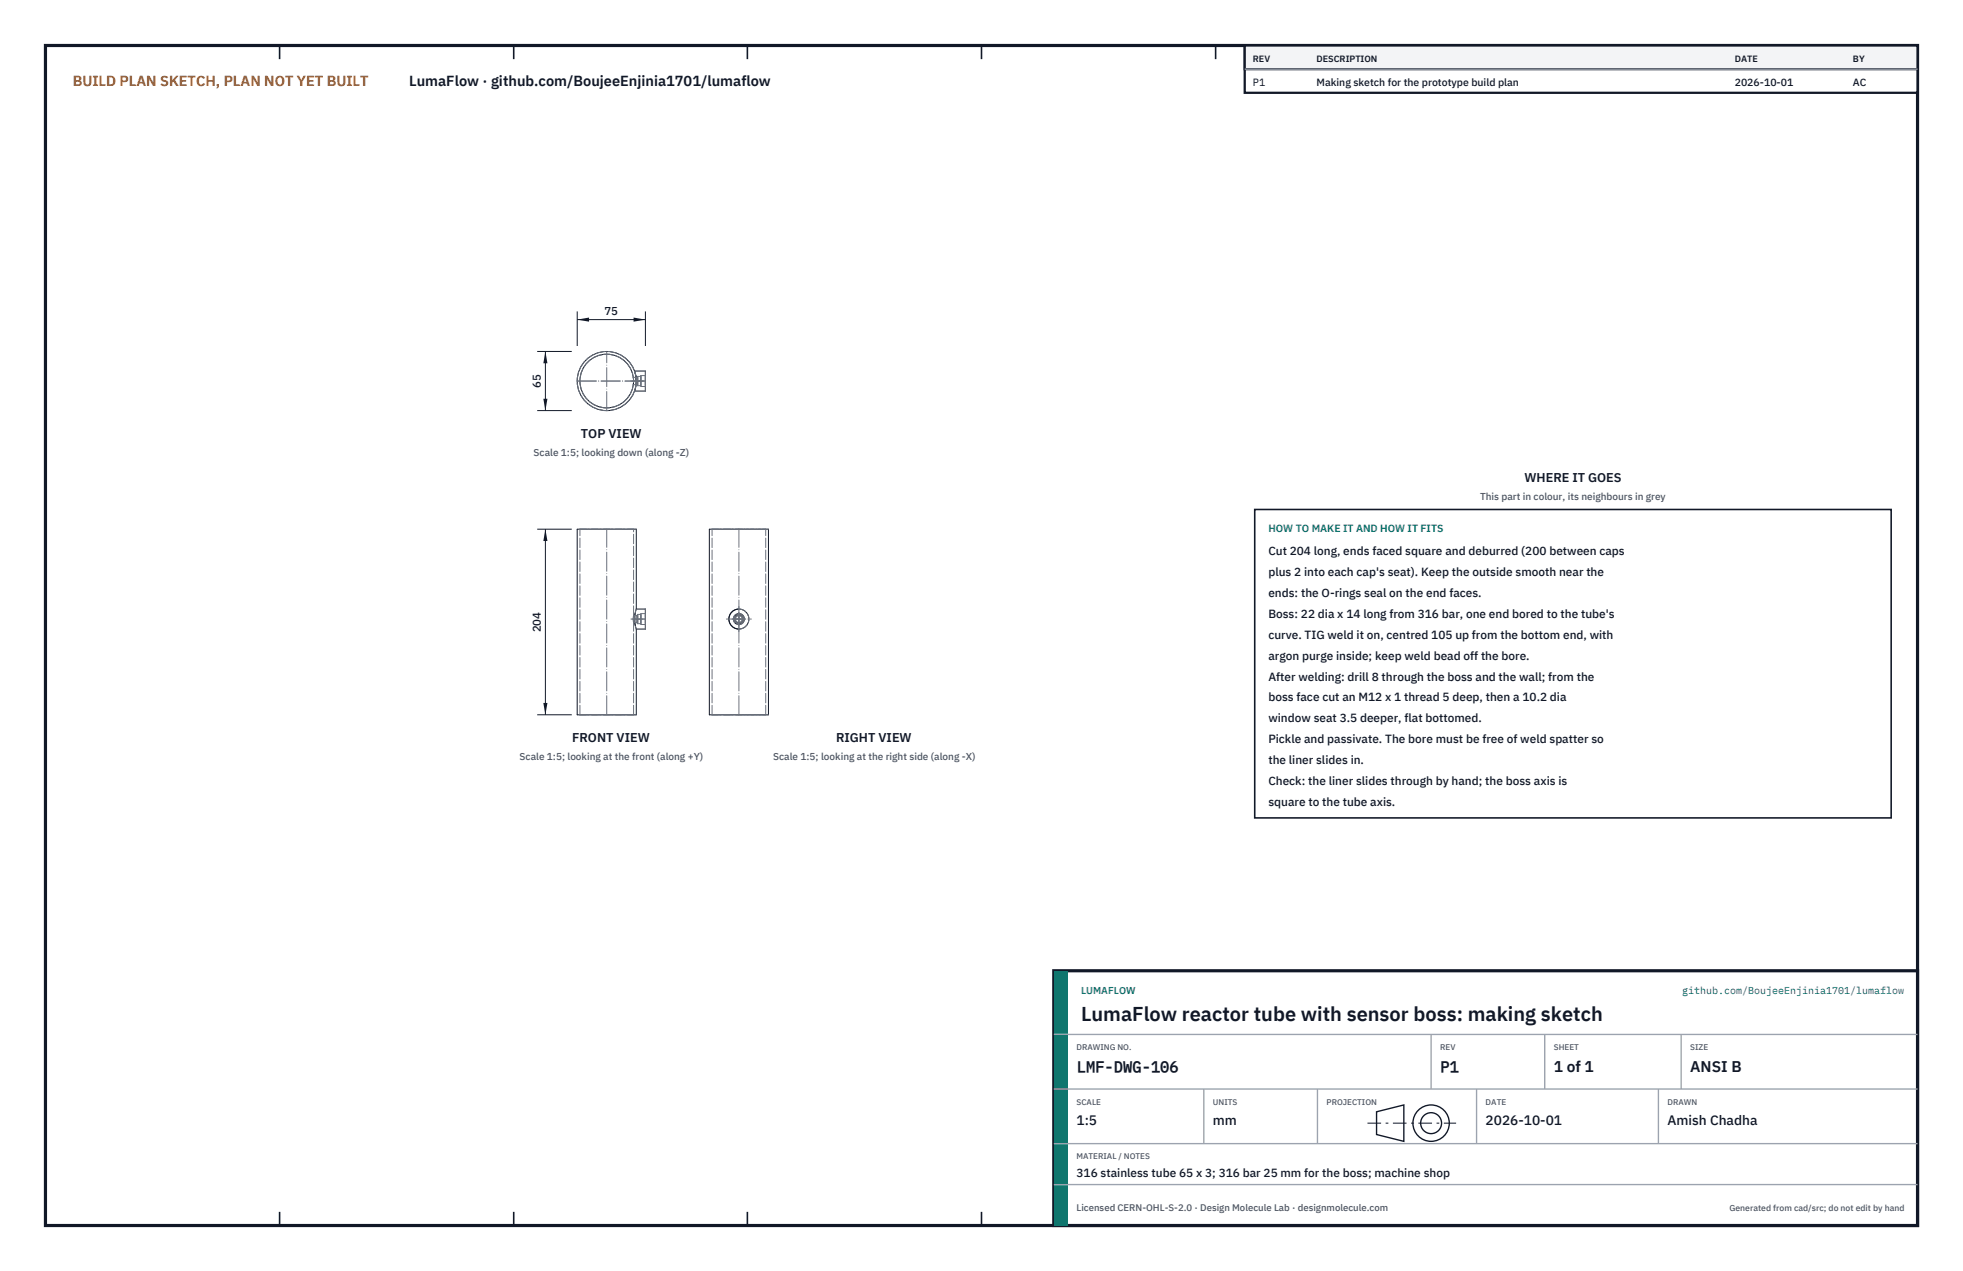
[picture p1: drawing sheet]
<svg xmlns="http://www.w3.org/2000/svg" width="432mm" height="279mm" viewBox="0 0 432 279" stroke-linecap="round" stroke-linejoin="round" font-family="sans-serif">
<defs><g id="words">
<text font-size="4.4" fill="#111827" x="237.8" y="224.4">LumaFlow reactor tube with sensor boss: making sketch</text>
<g font-size="3.4" fill="#111827">
<text x="236.8" y="235.6">LMF-DWG-106</text>
<text x="316.8" y="235.6">P1</text>
<text x="341.8" y="235.6">1 of 1</text>
<text x="371.8" y="235.6">ANSI B</text>
</g>
<text font-size="3.2" fill="#b45309" x="16" y="19">BUILD PLAN SKETCH, PLAN NOT YET BUILT</text>
<text font-size="3.2" fill="#111827" x="90" y="19">LumaFlow · github.com/BoujeeEnjinia1701/lumaflow</text>
<g font-size="3" fill="#111827">
<text x="236.8" y="247.2">1:5</text>
<text x="266.8" y="247.2">mm</text>
<text x="326.8" y="247.2">2026-10-01</text>
<text x="366.8" y="247.2">Amish Chadha</text>
</g>
<g font-size="2.8" fill="#111827">
<text x="127.8" y="96.3">TOP VIEW</text>
<text x="335.3" y="106">WHERE IT GOES</text>
<text x="125.9" y="163.2">FRONT VIEW</text>
<text x="183.9" y="163.2">RIGHT VIEW</text>
</g>
<g font-size="2.6" fill="#111827">
<text x="279" y="122">Cut 204 long, ends faced square and deburred (200 between caps</text>
<text x="279" y="126.6">plus 2 into each cap's seat). Keep the outside smooth near the</text>
<text x="279" y="131.2">ends: the O-rings seal on the end faces.</text>
<text x="279" y="135.8">Boss: 22 dia x 14 long from 316 bar, one end bored to the tube's</text>
<text x="279" y="140.4">curve. TIG weld it on, centred 105 up from the bottom end, with</text>
<text x="279" y="145">argon purge inside; keep weld bead off the bore.</text>
<text x="279" y="149.6">After welding: drill 8 through the boss and the wall; from the</text>
<text x="279" y="154.2">boss face cut an M12 x 1 thread 5 deep, then a 10.2 dia</text>
<text x="279" y="158.8">window seat 3.5 deeper, flat bottomed.</text>
<text x="279" y="163.4">Pickle and passivate. The bore must be free of weld spatter so</text>
<text x="279" y="168">the liner slides in.</text>
<text x="279" y="172.6">Check: the liner slides through by hand; the boss axis is</text>
<text x="279" y="177.2">square to the tube axis.</text>
<text x="236.8" y="258.8">316 stainless tube 65 x 3; 316 bar 25 mm for the boss; machine shop</text>
</g>
<g font-size="2.5" fill="#111827">
<text x="133" y="69.3">75</text>
<text x="119" y="85.3" transform="rotate(-90 119 85.3)">65</text>
<text x="119" y="139" transform="rotate(-90 119 139)">204</text>
</g>
<g font-size="2.3" fill="#111827">
<text x="275.6" y="18.8">P1</text>
<text x="289.6" y="18.8">Making sketch for the prototype build plan</text>
<text x="381.6" y="18.8">2026-10-01</text>
<text x="407.6" y="18.8">AC</text>
</g>
<text font-size="2.3" fill="#0f766e" x="279" y="117">HOW TO MAKE IT AND HOW IT FITS</text>
<g font-size="2.2" fill="#4b5563">
<text x="117.4" y="100.3">Scale 1:5; looking down (along -Z)</text>
<text x="325.6" y="110">This part in colour, its neighbours in grey</text>
<text x="114.3" y="167.2">Scale 1:5; looking at the front (along +Y)</text>
<text x="170.1" y="167.2">Scale 1:5; looking at the right side (along -X)</text>
</g>
<g font-size="2.2" fill="#0f766e">
<text x="237.8" y="218.4">LUMAFLOW</text>
<text x="370" y="218.4">github.com/BoujeeEnjinia1701/lumaflow</text>
</g>
<text font-size="2.1" fill="#4b5563" x="236.8" y="266.2">Licensed CERN-OHL-S-2.0 · Design Molecule Lab · designmolecule.com</text>
<g font-size="2" fill="#111827">
<text x="275.6" y="13.6">REV</text>
<text x="289.6" y="13.6">DESCRIPTION</text>
<text x="381.6" y="13.6">DATE</text>
<text x="407.6" y="13.6">BY</text>
</g>
<text font-size="1.9" fill="#4b5563" x="380.4" y="266.2">Generated from cad/src; do not edit by hand</text>
<g font-size="1.8" fill="#4b5563">
<text x="236.8" y="230.8">DRAWING NO.</text>
<text x="316.8" y="230.8">REV</text>
<text x="341.8" y="230.8">SHEET</text>
<text x="371.8" y="230.8">SIZE</text>
<text x="236.8" y="242.8">SCALE</text>
<text x="266.8" y="242.8">UNITS</text>
<text x="291.8" y="242.8">PROJECTION</text>
<text x="326.8" y="242.8">DATE</text>
<text x="366.8" y="242.8">DRAWN</text>
<text x="236.8" y="254.8">MATERIAL / NOTES</text>
</g>
</g></defs>
<path d="M10 10h411.8v259.4h-411.8z" fill="none" stroke="#111827" stroke-width=".7" stroke-linecap="butt"/>
<g fill="none" stroke="#111827" stroke-width=".35">
<path d="M61.5 10v3M113 10v3M164.4 10v3M215.9 10v3M267.4 10v3M318.9 10v3M370.3 10v3M61.5 266.4v3M113 266.4v3M164.4 266.4v3M215.9 266.4v3M267.4 266.4v3"/>
<path d="M318.9 266.4v3M370.3 266.4v3"/>
</g>
<g fill="none" stroke="#111727" stroke-width=".22">
<path d="M139.3 83v1.6l.1-.8M139.7 85.7h.1M139.7 82l-.1-.4h2.4v4.4h-2.4l.1-.3M139.9 84.9l-.2 .8M139.9 83l-.2-1 .3 1.8M139.9 83h.1M139.9 84.6h.1M139.9 83v.1M139.9 83.1h.1M139.9 84.4v.1M139.9 83.2h.1M139.9 83.2l.1 .5"/>
<path d="M139.9 84.2v.1M140 83.4h.1M140 83.8v.1M140 83.7v.1M156 116.3h13v40.8h-13zM139.6 136.9l.2 .7M139.7 134.8l-.1 .4M139.8 137.6v.1M139.8 134.5h.1M139.8 137.7h.1M139.8 134.4v.1M139.8 134.4h.1"/>
<path d="M140 133.9a6.5 6.5 0 0 0 0 4.4M140 133.9v-17.6h-13v40.8h13v-18.8M140 133.9h2v4.4h-2M162.5 136.9h.1M162.5 133.9a2.2 2.2 0 0 0-2.2 2.2 2.2 2.2 0 0 0 2.3 2.2M162.6 136.9h-.1"/>
<circle cx="133.5" cy="83.8" r="6.5"/>
<circle cx="133.5" cy="83.8" r="5.9"/>
<circle cx="162.5" cy="136.1" r="1.21"/>
<circle cx="162.5" cy="136.1" r="1.03"/>
<circle cx="162.5" cy="136.1" r=".81"/>
<circle cx="162.5" cy="136.1" r="2.2"/>
</g>
<g fill="none" stroke="#6a7180" stroke-width=".22" stroke-dasharray="2.1 .5">
<path d="M139.3 84.6h.6M139.3 83h.6M139.4 83.8h.1M139.4 83.7v.1M139.6 81.6l.1 .5M139.7 85.7h.1M139.7 81.9v-.1M139.7 81.9h.1M139.7 82h.1M139.9 84.9l.1-1.1M139.9 83h.1M139.9 84.6h.1"/>
<path d="M139.9 84.6l.1-.8M139.9 84.6h.4M139.9 83h.4M139.9 84.5v.1M139.9 83.1h.1M139.9 83.1v.1M139.9 84.4h.1M139.9 83.2v.1M139.9 83.2h.1M139.9 84.3v.1M139.9 83.3h.1M139.9 84.2h.1"/>
<path d="M140 83.4l-.1-.1M140 83.4h.1M140 83.4v.3M140 83.9l-.1 .3M140 83.8l-.4 2.2M140 83.8h.1M140 83.7h.1M140 83.8l-.1-.5M140.3 83.8v-.8M140.3 83v1.6M140.3 84.6v-.8M140.3 83.8v-1.1"/>
<path d="M140.3 82.7v2.1M140.3 84.8v-1M140.3 84.8h.7M140.3 82.7h.7M141 83.8v-1.1M141 82.7v2.1M141 84.8v-1M141 83.8v-1.2M141 82.6v2.4M141 85v-1.2M141 85h1M141 82.6h1"/>
<path d="M142 83.8v-1.2M142 82.6v2.4M142 85v-1.2M142 83.8v-2.2M142 86v-2.2M127.6 116.3h11.8M139.4 116.3h-11.8M140 116.3h-13M156.6 116.3h5.9M162.5 116.3h5.9M168.4 116.3h-11.8M169 116.3h-13"/>
<path d="M139.4 135.3v-19M139.4 135.3v1.6M139.4 136.9v-1.6M139.4 136.9h.6M139.4 135.3h.6M139.6 136.9v-1.7M139.7 134.8l.1-.3M139.8 137.6h.1M139.8 134.5h.1M139.8 137.7h.1M139.8 134.4h.1M139.8 134.4l.2-.5"/>
<path d="M140 138.3l-.2-.6M140 136.9v-1.6M140 135.3v1.6M140 136.9h.3M140 135.3h.3M140.3 136.9v-1.6M140.3 135.3v1.6M140.3 137.1v-2M140.3 135.1v2M140.3 137.1h.7M140.3 135.1h.7M141 137.1v-2"/>
<path d="M141 135.1v2M141 137.3v-2.4M141 134.9v2.4M141 137.3h1M141 134.9h1M142 137.3v-2.4M142 134.9v2.4M142 138.3v-4.4M162.5 135.3a.8 .8 0 0 0-.8 .8 .8 .8 0 0 0 .8 .8M162.5 136.9a.8 .8 0 0 0 .8-1.2 .8 .8 0 0 0-1.4-.1 .8 .8 0 0 0 .5 1.3h.1M162.6 136.9a.8 .8 0 0 0 .7-.8 .8 .8 0 0 0-.8-.8M162.6 138.3a2.2 2.2 0 0 0 2.1-2.2 2.2 2.2 0 0 0-2.2-2.2"/>
<path d="M127.6 157.1h11.8M127.6 157.1v-40.8M139.4 157.1v-20.2M139.4 157.1h-11.8M140 157.1h-13M156.6 157.1h5.9M156.6 157.1v-40.8M162.5 157.1h5.9M168.4 157.1h-11.8M168.4 157.1v-40.8M169 157.1h-13"/>
<circle cx="133.5" cy="83.8" r="6.5"/>
<circle cx="133.5" cy="83.8" r="5.9"/>
<circle cx="162.5" cy="136.1" r="1.21"/>
<circle cx="162.5" cy="136.1" r="1.03"/>
</g>
<g fill="none" stroke="#6a7180" stroke-width=".22" stroke-dasharray="4.2 .5 0 .5">
<path d="M127 83.8h13.8M127 83.8h14.6M133.5 90.3v-13M138.8 83.8h3.2M139 83.8h1.2M139.7 83.8h.8M139.9 83.8h1.4M140.5 83.8h1.5M138.8 136.1h3.2M139 136.1h1.2M139.7 136.1h.8M139.9 136.1h1.4"/>
<path d="M140.5 136.1h1.5M159.8 136.1h5.5M161 136.1h3M161.3 136.1h2.5M161.5 136.1h2M162.5 138.8v-5.5M162.5 137.6v-3M162.5 137.4v-2.6M162.5 137.1v-2M133.5 157.1v-40.8M162.5 157.1v-40.8"/>
</g>
<path d="M127 68.5v7.6M127 70.3h15M142 68.5v7.6" fill="none" stroke="#111827" stroke-width=".22"/>
<path d="M127 70.3l2.6-.5v.9zM139.4 69.8v.9l2.6-.4z" fill="#111827"/>
<path d="M118.2 77.3h7.6M120 77.3v13M118.2 90.3h7.6" fill="none" stroke="#111827" stroke-width=".22"/>
<path d="M120 77.3l-.5 2.6h.9zM119.5 87.7h.9l-.4 2.6z" fill="#111827"/>
<path d="M118.2 116.3h7.6M120 116.3v40.8M118.2 157.1h7.6" fill="none" stroke="#111827" stroke-width=".22"/>
<path d="M120 116.3l-.5 2.6h.9zM119.5 154.5h.9l-.4 2.6z" fill="#111827"/>
<path d="M276 112h140v67.8h-140z" fill="#fff" stroke="#111827" stroke-width=".35"/>
<path d="M273.8 10h148v10.4h-148z" fill="#fff" stroke="#111827" stroke-width=".5"/>
<path d="M273.8 10h148v5.2h-148z" fill="#f3f4f6" stroke="#111827" stroke-width=".5"/>
<path d="M273.8 15.2h148" fill="none" stroke="#9ca3af" stroke-width=".3"/>
<path d="M231.8 213.4h190v56h-190z" fill="#fff" stroke="#111827" stroke-width=".7" stroke-linecap="butt"/>
<path d="M231.8 213.4h3v56h-3z" fill="#0f766e"/>
<path d="M231.8 227.4h190M231.8 239.4h190M264.8 239.4v12M289.8 239.4v12M314.8 227.4v12M324.8 239.4v12M339.8 227.4v12M364.8 239.4v12M369.8 227.4v12M231.8 251.4h190M231.8 260.4h190" fill="none" stroke="#9ca3af" stroke-width=".3"/>
<g fill="none" stroke="#111827" stroke-width=".3">
<path d="M302.8 244.4l6-1.5v8l-6-1.5z"/>
<circle cx="314.8" cy="246.9" r="4"/>
<circle cx="314.8" cy="246.9" r="2.3"/>
</g>
<path d="M300.8 246.9h19.5" fill="none" stroke="#111827" stroke-width=".22" stroke-dasharray="3 1 .6 1" stroke-linecap="butt"/>
<use href="#words"/>
</svg>
